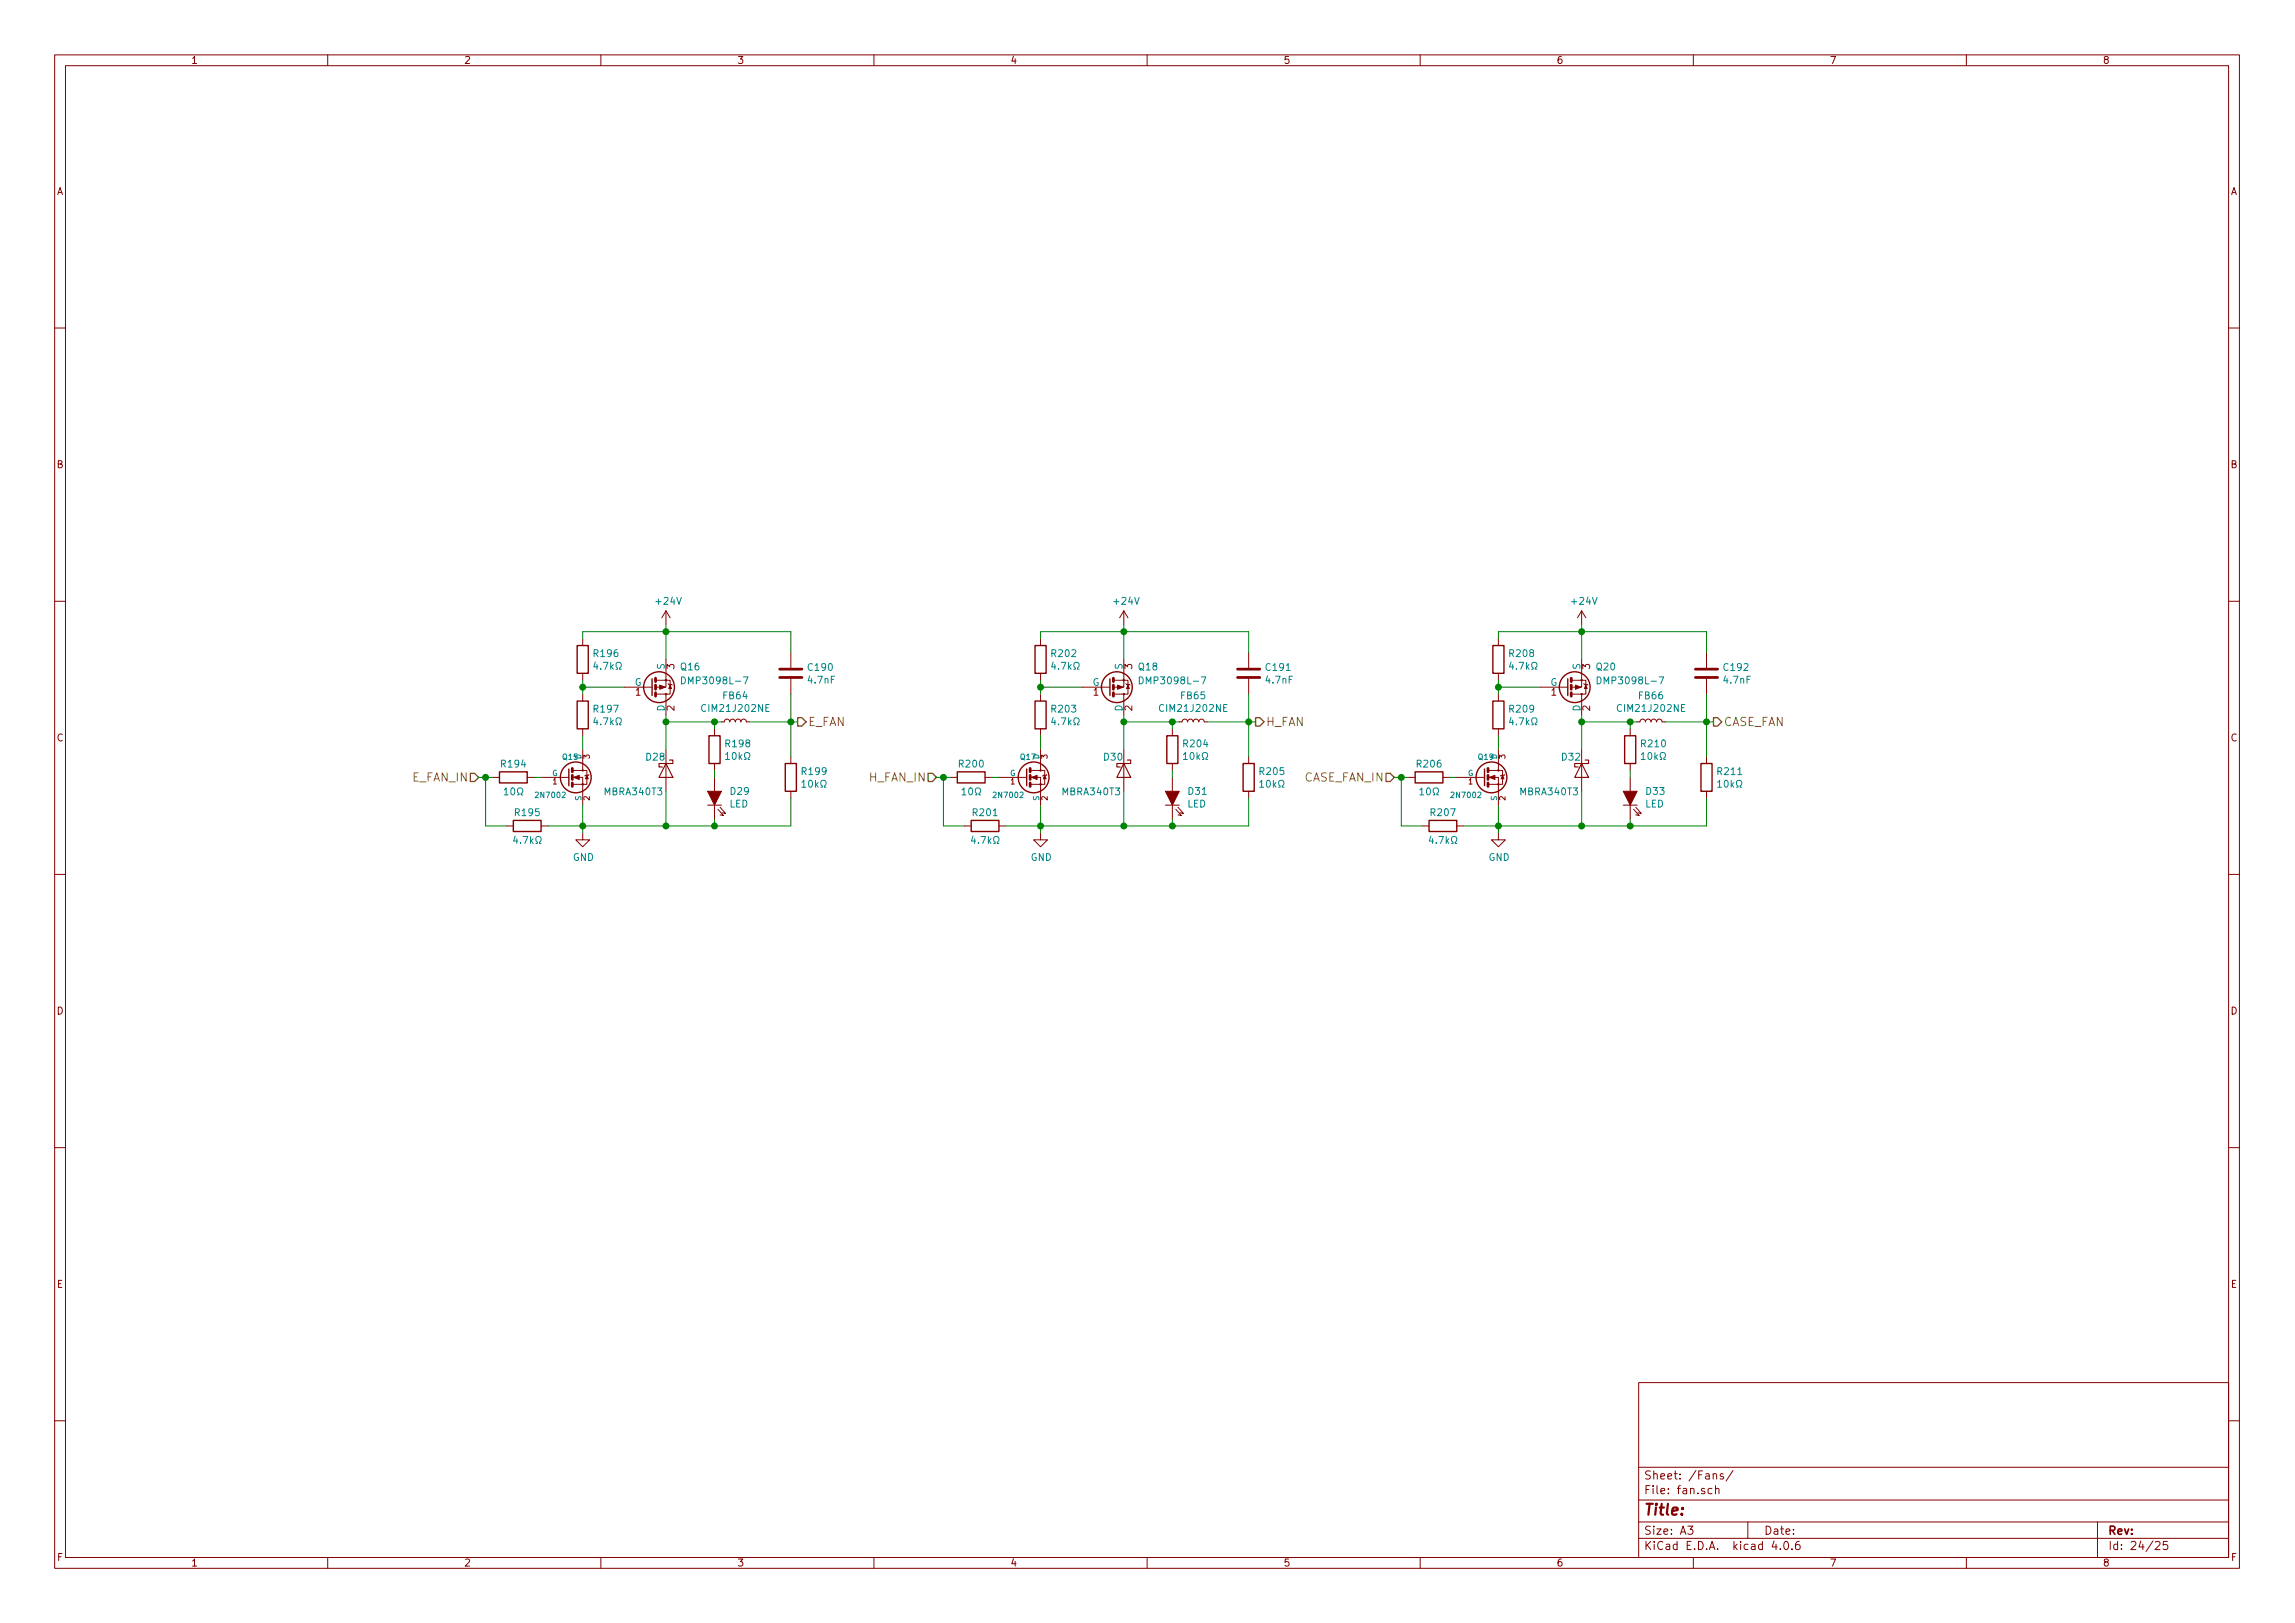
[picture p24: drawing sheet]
EESchema Schematic File Version 2
LIBS:KiMBo-rescue
LIBS:power
LIBS:device
LIBS:transistors
LIBS:conn
LIBS:linear
LIBS:regul
LIBS:74xx
LIBS:cmos4000
LIBS:adc-dac
LIBS:memory
LIBS:xilinx
LIBS:microcontrollers
LIBS:dsp
LIBS:microchip
LIBS:analog_switches
LIBS:motorola
LIBS:texas
LIBS:intel
LIBS:audio
LIBS:interface
LIBS:digital-audio
LIBS:philips
LIBS:display
LIBS:cypress
LIBS:siliconi
LIBS:opto
LIBS:atmel
LIBS:contrib
LIBS:valves
LIBS:KiMBo
LIBS:KiMBo-cache
EELAYER 25 0
EELAYER END
$Descr A3 16535 11693
encoding utf-8
Sheet 24 25
Title ""
Date ""
Rev ""
Comp ""
Comment1 ""
Comment2 ""
Comment3 ""
Comment4 ""
$EndDescr
Text HLabel 3450 5600 0    60   Input ~ 0
E_FAN_IN
Text HLabel 5750 5200 2    60   Output ~ 0
E_FAN
$Comp
L +24V #PWR0243
U 1 1
P 4800 4500
F 0 "#PWR0243" H 4800 4350 50  0001 C CNN
F 1 "+24V" H 4815 4673 50  0000 C CNN
F 2 "" H 4800 4500 50  0000 C CNN
F 3 "" H 4800 4500 50  0000 C CNN
	1    4800 4500
	1    0    0    -1  
$EndComp
$Comp
L GND #PWR0244
U 1 1
P 4200 6000
F 0 "#PWR0244" H 4200 5750 50  0001 C CNN
F 1 "GND" H 4205 5827 50  0000 C CNN
F 2 "" H 4200 6000 50  0000 C CNN
F 3 "" H 4200 6000 50  0000 C CNN
	1    4200 6000
	1    0    0    -1  
$EndComp
$Comp
L D_Schottky D28
U 1 1
P 4800 5550
F 0 "D28" V 4700 5400 50  0000 L CNN
F 1 "MBRA340T3" V 4950 5100 50  0000 L CNN
F 2 "KiMBo:MBR-DO-214AC" H 4800 5550 50  0001 C CNN
F 3 "" H 4800 5550 50  0000 C CNN
	1    4800 5550
	0    1    1    0   
$EndComp
$Comp
L R R194
U 1 1
P 3700 5600
F 0 "R194" V 3600 5600 50  0000 C CNN
F 1 "10Ω" V 3800 5600 50  0000 C CNN
F 2 "Resistors_SMD:R_0603" V 3630 5600 50  0001 C CNN
F 3 "" H 3700 5600 50  0000 C CNN
	1    3700 5600
	0    1    1    0   
$EndComp
$Comp
L 2N7002P,215 Q15
U 1 1
P 4100 5600
F 0 "Q15" H 4050 5750 40  0000 L CNN
F 1 "2N7002" H 3850 5475 40  0000 L CNN
F 2 "TO_SOT_Packages_SMD:SOT-23" H 3970 5702 29  0001 C CNN
F 3 "" H 4100 5600 60  0000 C CNN
	1    4100 5600
	1    0    0    -1  
$EndComp
$Comp
L LED_Short D29
U 1 1
P 5150 5750
F 0 "D29" V 5196 5642 50  0000 R CNN
F 1 "LED" V 5105 5642 50  0000 R CNN
F 2 "LEDs:LED_0603" H 5150 5750 50  0001 C CNN
F 3 "" H 5150 5750 50  0000 C CNN
	1    5150 5750
	0    -1   -1   0   
$EndComp
$Comp
L R R198
U 1 1
P 5150 5400
F 0 "R198" H 5220 5446 50  0000 L CNN
F 1 "10kΩ" H 5220 5355 50  0000 L CNN
F 2 "Resistors_SMD:R_0603" V 5080 5400 50  0001 C CNN
F 3 "" H 5150 5400 50  0000 C CNN
	1    5150 5400
	1    0    0    -1  
$EndComp
$Comp
L R R196
U 1 1
P 4200 4750
F 0 "R196" H 4270 4796 50  0000 L CNN
F 1 "4.7kΩ" H 4270 4705 50  0000 L CNN
F 2 "Resistors_SMD:R_0603" V 4130 4750 50  0001 C CNN
F 3 "" H 4200 4750 50  0000 C CNN
	1    4200 4750
	1    0    0    -1  
$EndComp
$Comp
L R R197
U 1 1
P 4200 5150
F 0 "R197" H 4270 5196 50  0000 L CNN
F 1 "4.7kΩ" H 4270 5105 50  0000 L CNN
F 2 "Resistors_SMD:R_0603" V 4130 5150 50  0001 C CNN
F 3 "" H 4200 5150 50  0000 C CNN
	1    4200 5150
	1    0    0    -1  
$EndComp
$Comp
L R R195
U 1 1
P 3800 5950
F 0 "R195" V 3700 5950 50  0000 C CNN
F 1 "4.7kΩ" V 3900 5950 50  0000 C CNN
F 2 "Resistors_SMD:R_0603" V 3730 5950 50  0001 C CNN
F 3 "" H 3800 5950 50  0000 C CNN
	1    3800 5950
	0    1    1    0   
$EndComp
$Comp
L R R199
U 1 1
P 5700 5600
F 0 "R199" H 5770 5646 50  0000 L CNN
F 1 "10kΩ" H 5770 5555 50  0000 L CNN
F 2 "Resistors_SMD:R_0603" V 5630 5600 50  0001 C CNN
F 3 "" H 5700 5600 50  0000 C CNN
	1    5700 5600
	1    0    0    -1  
$EndComp
$Comp
L C C190
U 1 1
P 5700 4850
F 0 "C190" H 5815 4896 50  0000 L CNN
F 1 "4.7nF" H 5815 4805 50  0000 L CNN
F 2 "Capacitors_SMD:C_0603" H 5738 4700 50  0001 C CNN
F 3 "" H 5700 4850 50  0000 C CNN
	1    5700 4850
	1    0    0    -1  
$EndComp
Wire Wire Line
	4800 4500 4800 4750
Wire Wire Line
	4500 4950 4200 4950
Wire Wire Line
	4200 4900 4200 5000
Connection ~ 4200 4950
Wire Wire Line
	4200 5800 4200 6000
Wire Wire Line
	4200 4600 4200 4550
Wire Wire Line
	3850 5600 3900 5600
Wire Wire Line
	3950 5950 5700 5950
Connection ~ 4200 5950
Wire Wire Line
	3650 5950 3500 5950
Wire Wire Line
	3500 5950 3500 5600
Wire Wire Line
	3450 5600 3550 5600
Connection ~ 3500 5600
Wire Wire Line
	5150 5600 5150 5550
Wire Wire Line
	5150 5950 5150 5900
Connection ~ 4800 5950
Wire Wire Line
	4800 5150 4800 5400
Wire Wire Line
	4800 5700 4800 5950
Wire Wire Line
	5150 5250 5150 5200
Wire Wire Line
	4800 5200 5200 5200
Wire Wire Line
	5400 5200 5750 5200
Connection ~ 4800 5200
Connection ~ 5150 5200
Wire Wire Line
	4200 5400 4200 5300
Wire Wire Line
	5700 5950 5700 5750
Connection ~ 5150 5950
Wire Wire Line
	5700 4550 5700 4700
Connection ~ 4800 4550
Wire Wire Line
	5700 5000 5700 5450
Connection ~ 5700 5200
Wire Wire Line
	4200 4550 5700 4550
$Comp
L DMP3098L-7 Q16
U 1 1
P 4700 4950
F 0 "Q16" H 4900 5100 50  0000 L CNN
F 1 "DMP3098L-7" H 4900 5000 50  0000 L CNN
F 2 "TO_SOT_Packages_SMD:SOT-23" H 4950 5025 50  0001 L CNN
F 3 "http://www.diodes.com/_files/datasheets/ds31447.pdf" H 4891 4859 50  0001 L CNN
	1    4700 4950
	1    0    0    -1  
$EndComp
$Comp
L INDUCTOR_Small FB64
U 1 1
P 5300 5200
F 0 "FB64" V 5485 5200 50  0000 C CNN
F 1 "CIM21J202NE" V 5394 5200 50  0000 C CNN
F 2 "Resistors_SMD:R_0805" H 5300 5200 50  0001 C CNN
F 3 "" H 5300 5200 50  0000 C CNN
	1    5300 5200
	0    -1   -1   0   
$EndComp
Text HLabel 6750 5600 0    60   Input ~ 0
H_FAN_IN
Text HLabel 9050 5200 2    60   Output ~ 0
H_FAN
$Comp
L +24V #PWR0245
U 1 1
P 8100 4500
F 0 "#PWR0245" H 8100 4350 50  0001 C CNN
F 1 "+24V" H 8115 4673 50  0000 C CNN
F 2 "" H 8100 4500 50  0000 C CNN
F 3 "" H 8100 4500 50  0000 C CNN
	1    8100 4500
	1    0    0    -1  
$EndComp
$Comp
L GND #PWR0246
U 1 1
P 7500 6000
F 0 "#PWR0246" H 7500 5750 50  0001 C CNN
F 1 "GND" H 7505 5827 50  0000 C CNN
F 2 "" H 7500 6000 50  0000 C CNN
F 3 "" H 7500 6000 50  0000 C CNN
	1    7500 6000
	1    0    0    -1  
$EndComp
$Comp
L D_Schottky D30
U 1 1
P 8100 5550
F 0 "D30" V 8000 5400 50  0000 L CNN
F 1 "MBRA340T3" V 8250 5100 50  0000 L CNN
F 2 "KiMBo:MBR-DO-214AC" H 8100 5550 50  0001 C CNN
F 3 "" H 8100 5550 50  0000 C CNN
	1    8100 5550
	0    1    1    0   
$EndComp
$Comp
L R R200
U 1 1
P 7000 5600
F 0 "R200" V 6900 5600 50  0000 C CNN
F 1 "10Ω" V 7100 5600 50  0000 C CNN
F 2 "Resistors_SMD:R_0603" V 6930 5600 50  0001 C CNN
F 3 "" H 7000 5600 50  0000 C CNN
	1    7000 5600
	0    1    1    0   
$EndComp
$Comp
L LED_Short D31
U 1 1
P 8450 5750
F 0 "D31" V 8496 5642 50  0000 R CNN
F 1 "LED" V 8405 5642 50  0000 R CNN
F 2 "LEDs:LED_0603" H 8450 5750 50  0001 C CNN
F 3 "" H 8450 5750 50  0000 C CNN
	1    8450 5750
	0    -1   -1   0   
$EndComp
$Comp
L R R204
U 1 1
P 8450 5400
F 0 "R204" H 8520 5446 50  0000 L CNN
F 1 "10kΩ" H 8520 5355 50  0000 L CNN
F 2 "Resistors_SMD:R_0603" V 8380 5400 50  0001 C CNN
F 3 "" H 8450 5400 50  0000 C CNN
	1    8450 5400
	1    0    0    -1  
$EndComp
$Comp
L R R202
U 1 1
P 7500 4750
F 0 "R202" H 7570 4796 50  0000 L CNN
F 1 "4.7kΩ" H 7570 4705 50  0000 L CNN
F 2 "Resistors_SMD:R_0603" V 7430 4750 50  0001 C CNN
F 3 "" H 7500 4750 50  0000 C CNN
	1    7500 4750
	1    0    0    -1  
$EndComp
$Comp
L R R203
U 1 1
P 7500 5150
F 0 "R203" H 7570 5196 50  0000 L CNN
F 1 "4.7kΩ" H 7570 5105 50  0000 L CNN
F 2 "Resistors_SMD:R_0603" V 7430 5150 50  0001 C CNN
F 3 "" H 7500 5150 50  0000 C CNN
	1    7500 5150
	1    0    0    -1  
$EndComp
$Comp
L R R201
U 1 1
P 7100 5950
F 0 "R201" V 7000 5950 50  0000 C CNN
F 1 "4.7kΩ" V 7200 5950 50  0000 C CNN
F 2 "Resistors_SMD:R_0603" V 7030 5950 50  0001 C CNN
F 3 "" H 7100 5950 50  0000 C CNN
	1    7100 5950
	0    1    1    0   
$EndComp
$Comp
L R R205
U 1 1
P 9000 5600
F 0 "R205" H 9070 5646 50  0000 L CNN
F 1 "10kΩ" H 9070 5555 50  0000 L CNN
F 2 "Resistors_SMD:R_0603" V 8930 5600 50  0001 C CNN
F 3 "" H 9000 5600 50  0000 C CNN
	1    9000 5600
	1    0    0    -1  
$EndComp
$Comp
L C C191
U 1 1
P 9000 4850
F 0 "C191" H 9115 4896 50  0000 L CNN
F 1 "4.7nF" H 9115 4805 50  0000 L CNN
F 2 "Capacitors_SMD:C_0603" H 9038 4700 50  0001 C CNN
F 3 "" H 9000 4850 50  0000 C CNN
	1    9000 4850
	1    0    0    -1  
$EndComp
Wire Wire Line
	8100 4500 8100 4750
Wire Wire Line
	7800 4950 7500 4950
Wire Wire Line
	7500 4900 7500 5000
Connection ~ 7500 4950
Wire Wire Line
	7500 5800 7500 6000
Wire Wire Line
	7500 4600 7500 4550
Wire Wire Line
	7150 5600 7200 5600
Wire Wire Line
	7250 5950 9000 5950
Connection ~ 7500 5950
Wire Wire Line
	6950 5950 6800 5950
Wire Wire Line
	6800 5950 6800 5600
Wire Wire Line
	6750 5600 6850 5600
Connection ~ 6800 5600
Wire Wire Line
	8450 5600 8450 5550
Wire Wire Line
	8450 5950 8450 5900
Connection ~ 8100 5950
Wire Wire Line
	8100 5150 8100 5400
Wire Wire Line
	8100 5700 8100 5950
Wire Wire Line
	8450 5250 8450 5200
Wire Wire Line
	8100 5200 8500 5200
Wire Wire Line
	8700 5200 9050 5200
Connection ~ 8100 5200
Connection ~ 8450 5200
Wire Wire Line
	7500 5400 7500 5300
Wire Wire Line
	9000 5950 9000 5750
Connection ~ 8450 5950
Wire Wire Line
	9000 4550 9000 4700
Connection ~ 8100 4550
Wire Wire Line
	9000 5000 9000 5450
Connection ~ 9000 5200
Wire Wire Line
	7500 4550 9000 4550
$Comp
L DMP3098L-7 Q18
U 1 1
P 8000 4950
F 0 "Q18" H 8200 5100 50  0000 L CNN
F 1 "DMP3098L-7" H 8200 5000 50  0000 L CNN
F 2 "TO_SOT_Packages_SMD:SOT-23" H 8250 5025 50  0001 L CNN
F 3 "http://www.diodes.com/_files/datasheets/ds31447.pdf" H 8191 4859 50  0001 L CNN
	1    8000 4950
	1    0    0    -1  
$EndComp
$Comp
L INDUCTOR_Small FB65
U 1 1
P 8600 5200
F 0 "FB65" V 8785 5200 50  0000 C CNN
F 1 "CIM21J202NE" V 8694 5200 50  0000 C CNN
F 2 "Resistors_SMD:R_0805" H 8600 5200 50  0001 C CNN
F 3 "" H 8600 5200 50  0000 C CNN
	1    8600 5200
	0    -1   -1   0   
$EndComp
Text HLabel 10050 5600 0    60   Input ~ 0
CASE_FAN_IN
Text HLabel 12350 5200 2    60   Output ~ 0
CASE_FAN
$Comp
L +24V #PWR0247
U 1 1
P 11400 4500
F 0 "#PWR0247" H 11400 4350 50  0001 C CNN
F 1 "+24V" H 11415 4673 50  0000 C CNN
F 2 "" H 11400 4500 50  0000 C CNN
F 3 "" H 11400 4500 50  0000 C CNN
	1    11400 4500
	1    0    0    -1  
$EndComp
$Comp
L GND #PWR0248
U 1 1
P 10800 6000
F 0 "#PWR0248" H 10800 5750 50  0001 C CNN
F 1 "GND" H 10805 5827 50  0000 C CNN
F 2 "" H 10800 6000 50  0000 C CNN
F 3 "" H 10800 6000 50  0000 C CNN
	1    10800 6000
	1    0    0    -1  
$EndComp
$Comp
L D_Schottky D32
U 1 1
P 11400 5550
F 0 "D32" V 11300 5400 50  0000 L CNN
F 1 "MBRA340T3" V 11550 5100 50  0000 L CNN
F 2 "KiMBo:MBR-DO-214AC" H 11400 5550 50  0001 C CNN
F 3 "" H 11400 5550 50  0000 C CNN
	1    11400 5550
	0    1    1    0   
$EndComp
$Comp
L R R206
U 1 1
P 10300 5600
F 0 "R206" V 10200 5600 50  0000 C CNN
F 1 "10Ω" V 10400 5600 50  0000 C CNN
F 2 "Resistors_SMD:R_0603" V 10230 5600 50  0001 C CNN
F 3 "" H 10300 5600 50  0000 C CNN
	1    10300 5600
	0    1    1    0   
$EndComp
$Comp
L LED_Short D33
U 1 1
P 11750 5750
F 0 "D33" V 11796 5642 50  0000 R CNN
F 1 "LED" V 11705 5642 50  0000 R CNN
F 2 "LEDs:LED_0603" H 11750 5750 50  0001 C CNN
F 3 "" H 11750 5750 50  0000 C CNN
	1    11750 5750
	0    -1   -1   0   
$EndComp
$Comp
L R R210
U 1 1
P 11750 5400
F 0 "R210" H 11820 5446 50  0000 L CNN
F 1 "10kΩ" H 11820 5355 50  0000 L CNN
F 2 "Resistors_SMD:R_0603" V 11680 5400 50  0001 C CNN
F 3 "" H 11750 5400 50  0000 C CNN
	1    11750 5400
	1    0    0    -1  
$EndComp
$Comp
L R R208
U 1 1
P 10800 4750
F 0 "R208" H 10870 4796 50  0000 L CNN
F 1 "4.7kΩ" H 10870 4705 50  0000 L CNN
F 2 "Resistors_SMD:R_0603" V 10730 4750 50  0001 C CNN
F 3 "" H 10800 4750 50  0000 C CNN
	1    10800 4750
	1    0    0    -1  
$EndComp
$Comp
L R R209
U 1 1
P 10800 5150
F 0 "R209" H 10870 5196 50  0000 L CNN
F 1 "4.7kΩ" H 10870 5105 50  0000 L CNN
F 2 "Resistors_SMD:R_0603" V 10730 5150 50  0001 C CNN
F 3 "" H 10800 5150 50  0000 C CNN
	1    10800 5150
	1    0    0    -1  
$EndComp
$Comp
L R R207
U 1 1
P 10400 5950
F 0 "R207" V 10300 5950 50  0000 C CNN
F 1 "4.7kΩ" V 10500 5950 50  0000 C CNN
F 2 "Resistors_SMD:R_0603" V 10330 5950 50  0001 C CNN
F 3 "" H 10400 5950 50  0000 C CNN
	1    10400 5950
	0    1    1    0   
$EndComp
$Comp
L R R211
U 1 1
P 12300 5600
F 0 "R211" H 12370 5646 50  0000 L CNN
F 1 "10kΩ" H 12370 5555 50  0000 L CNN
F 2 "Resistors_SMD:R_0603" V 12230 5600 50  0001 C CNN
F 3 "" H 12300 5600 50  0000 C CNN
	1    12300 5600
	1    0    0    -1  
$EndComp
$Comp
L C C192
U 1 1
P 12300 4850
F 0 "C192" H 12415 4896 50  0000 L CNN
F 1 "4.7nF" H 12415 4805 50  0000 L CNN
F 2 "Capacitors_SMD:C_0603" H 12338 4700 50  0001 C CNN
F 3 "" H 12300 4850 50  0000 C CNN
	1    12300 4850
	1    0    0    -1  
$EndComp
Wire Wire Line
	11400 4500 11400 4750
Wire Wire Line
	11100 4950 10800 4950
Wire Wire Line
	10800 4900 10800 5000
Connection ~ 10800 4950
Wire Wire Line
	10800 5800 10800 6000
Wire Wire Line
	10800 4600 10800 4550
Wire Wire Line
	10450 5600 10500 5600
Wire Wire Line
	10550 5950 12300 5950
Connection ~ 10800 5950
Wire Wire Line
	10250 5950 10100 5950
Wire Wire Line
	10100 5950 10100 5600
Wire Wire Line
	10050 5600 10150 5600
Connection ~ 10100 5600
Wire Wire Line
	11750 5600 11750 5550
Wire Wire Line
	11750 5950 11750 5900
Connection ~ 11400 5950
Wire Wire Line
	11400 5150 11400 5400
Wire Wire Line
	11400 5700 11400 5950
Wire Wire Line
	11750 5250 11750 5200
Wire Wire Line
	11400 5200 11800 5200
Wire Wire Line
	12000 5200 12350 5200
Connection ~ 11400 5200
Connection ~ 11750 5200
Wire Wire Line
	10800 5400 10800 5300
Wire Wire Line
	12300 5950 12300 5750
Connection ~ 11750 5950
Wire Wire Line
	12300 4550 12300 4700
Connection ~ 11400 4550
Wire Wire Line
	12300 5000 12300 5450
Connection ~ 12300 5200
Wire Wire Line
	10800 4550 12300 4550
$Comp
L DMP3098L-7 Q20
U 1 1
P 11300 4950
F 0 "Q20" H 11500 5100 50  0000 L CNN
F 1 "DMP3098L-7" H 11500 5000 50  0000 L CNN
F 2 "TO_SOT_Packages_SMD:SOT-23" H 11550 5025 50  0001 L CNN
F 3 "http://www.diodes.com/_files/datasheets/ds31447.pdf" H 11491 4859 50  0001 L CNN
	1    11300 4950
	1    0    0    -1  
$EndComp
$Comp
L INDUCTOR_Small FB66
U 1 1
P 11900 5200
F 0 "FB66" V 12085 5200 50  0000 C CNN
F 1 "CIM21J202NE" V 11994 5200 50  0000 C CNN
F 2 "Resistors_SMD:R_0805" H 11900 5200 50  0001 C CNN
F 3 "" H 11900 5200 50  0000 C CNN
	1    11900 5200
	0    -1   -1   0   
$EndComp
$Comp
L 2N7002P,215 Q17
U 1 1
P 7400 5600
F 0 "Q17" H 7350 5750 40  0000 L CNN
F 1 "2N7002" H 7150 5475 40  0000 L CNN
F 2 "TO_SOT_Packages_SMD:SOT-23" H 7270 5702 29  0001 C CNN
F 3 "" H 7400 5600 60  0000 C CNN
	1    7400 5600
	1    0    0    -1  
$EndComp
$Comp
L 2N7002P,215 Q19
U 1 1
P 10700 5600
F 0 "Q19" H 10650 5750 40  0000 L CNN
F 1 "2N7002" H 10450 5475 40  0000 L CNN
F 2 "TO_SOT_Packages_SMD:SOT-23" H 10570 5702 29  0001 C CNN
F 3 "" H 10700 5600 60  0000 C CNN
	1    10700 5600
	1    0    0    -1  
$EndComp
$EndSCHEMATC
